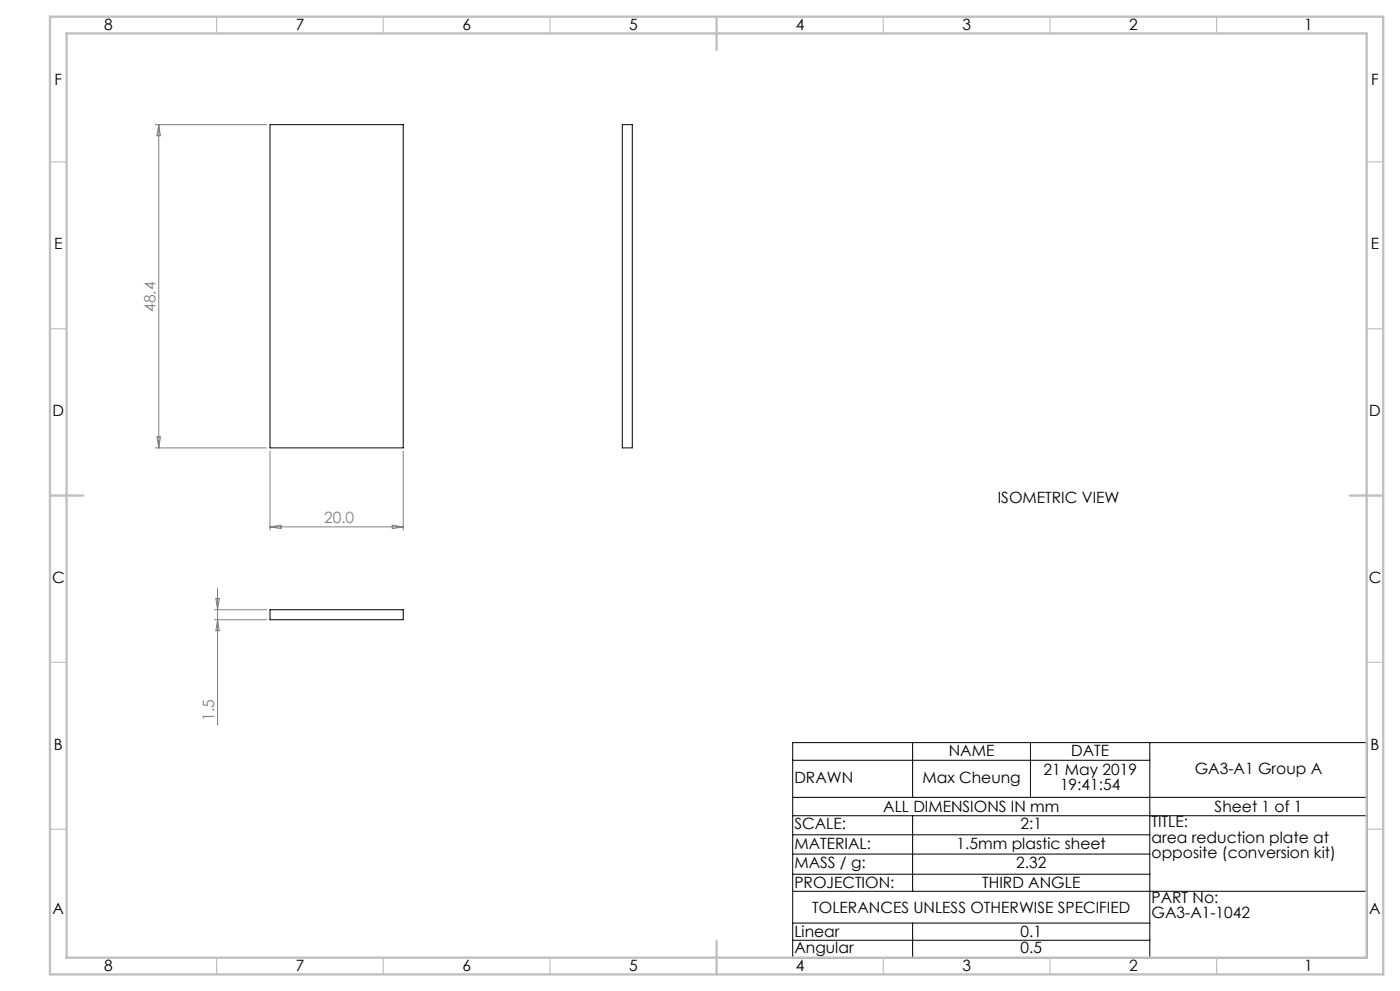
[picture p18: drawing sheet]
<svg xmlns="http://www.w3.org/2000/svg" width="420mm" height="297mm" viewBox="0 0 420 297" stroke-linecap="round" stroke-linejoin="round" font-family="sans-serif">
<defs><g id="words">
<g font-size="4.7">
<text x="31.2" y="9">8</text>
<text x="88.7" y="9">7</text>
<text x="138.7" y="9">6</text>
<text x="188.7" y="9">5</text>
<text x="238.7" y="9">4</text>
<text x="288.7" y="9">3</text>
<text x="338.7" y="9">2</text>
<text x="391.2" y="9">1</text>
<text x="16.4" y="25.5">F</text>
<text x="411.4" y="25.5">F</text>
<text x="16.3" y="74.7">E</text>
<text x="411.3" y="74.7">E</text>
<text x="15.8" y="124.8">D</text>
<text x="410.8" y="124.8">D</text>
<text x="299.3" y="150.8">ISOMETRIC VIEW</text>
<text x="15.6" y="174.8">C</text>
<text x="410.6" y="174.8">C</text>
<text x="16.2" y="224.7">B</text>
<text x="284.6" y="226.4">NAME</text>
<text x="321.3" y="226.4">DATE</text>
<text x="411.2" y="224.7">B</text>
<text x="313" y="232.4">21 May 2019</text>
<text x="358.4" y="232">GA3-A1 Group A</text>
<text x="238.3" y="234.6">DRAWN</text>
<text x="276.7" y="234.6">Max Cheung</text>
<text x="318" y="236.9">19:41:54</text>
<text x="265" y="243.4">ALL DIMENSIONS IN mm</text>
<text x="364.4" y="243.4">Sheet 1 of 1</text>
<text x="238.3" y="248.6">SCALE:</text>
<text x="306.1" y="248.6">2:1</text>
<text x="345.5" y="248">TITLE:</text>
<text x="238.3" y="254.3">MATERIAL:</text>
<text x="287" y="254.3">1.5mm plastic sheet</text>
<text x="345.5" y="252.5">area reduction plate at</text>
<text x="345.5" y="257.1">opposite (conversion kit)</text>
<text x="238.3" y="260.2">MASS / g:</text>
<text x="304.8" y="260.2">2.32</text>
<text x="238.3" y="266.2">PROJECTION:</text>
<text x="294.6" y="266.2">THIRD ANGLE</text>
<text x="15.8" y="274">A</text>
<text x="243.7" y="273.6">TOLERANCES UNLESS OTHERWISE SPECIFIED</text>
<text x="345.5" y="270.6">PART No:</text>
<text x="345.5" y="275.2">GA3-A1-1042</text>
<text x="410.8" y="274">A</text>
<text x="238.3" y="280.9">Linear</text>
<text x="306.1" y="280.9">0.1</text>
<text x="238.3" y="285.7">Angular</text>
<text x="306.1" y="285.7">0.5</text>
<text x="31.2" y="291">8</text>
<text x="88.7" y="291">7</text>
<text x="138.7" y="291">6</text>
<text x="188.7" y="291">5</text>
<text x="238.7" y="291">4</text>
<text x="288.7" y="291">3</text>
<text x="338.7" y="291">2</text>
<text x="391.2" y="291">1</text>
</g>
<g font-size="4.7" fill="#808080">
<text x="46.6" y="93.5" transform="rotate(-90 46.6 93.5)">48.4</text>
<text x="97.2" y="156.9">20.0</text>
<text x="64.3" y="216" transform="rotate(-90 64.3 216)">1.5</text>
</g>
</g></defs>
<g fill="none" stroke="#000" stroke-width=".3">
<path d="M81 37.4h40v96.8h-40zM186.7 37.4h3v96.8h-3zM81 182.7h40v3h-40zM237.8 222.6h172.4v64.5h-172.4zM237.8 227.9h107.1M237.8 239h172.4M273.8 222.6v16.4M309.1 222.6v16.4M344.9 222.6v64.5M237.8 244.5h172.4M237.8 250.2h107.1M237.8 256h107.1"/>
<path d="M273.8 244.5v22.6M237.8 262h107.1M237.8 267.1h172.4M237.8 276.6h107.1M273.8 276.6v10.5M237.8 281.8h107.1"/>
</g>
<g fill="none" stroke="#c0c0c0" stroke-width=".35">
<path d="M65 5v5M115 5v5M165 5v5M265 5v5M315 5v5M365 5v5M15 48.5h5M410 48.5h5M15 98.5h5M410 98.5h5M15 198.5h5M410 198.5h5"/>
<path d="M15 248.5h5M410 248.5h5M65 287v5M115 287v5M165 287v5M265 287v5M315 287v5M365 287v5"/>
</g>
<path d="M15 5h400v287h-400zM20 10h390v277h-390zM215 5v10M15 148.5h10M405 148.5h10M215 282v10" fill="none" stroke="#c0c0c0" stroke-width=".7"/>
<g fill="none" stroke="#808080" stroke-width=".3">
<path d="M46.6 37.4h33.4M47.6 37.4v96.8M47.6 37.4l.5 3.3h-1zM46.6 134.2h33.4M47.1 130.9h1l-.5 3.3zM81 135.3v23.6M121 135.3v23.6M81 157.9h40M81 157.9l3.3-.5v1zM117.7 157.4l3.3 .5-3.3 .5zM64.8 179.4h1l-.5 3.3zM65.3 176.4v40.9"/>
<path d="M64.3 182.7h15.7M64.3 185.7h15.7M65.3 185.7l.5 3.3h-1z"/>
</g>
<use href="#words"/>
</svg>
